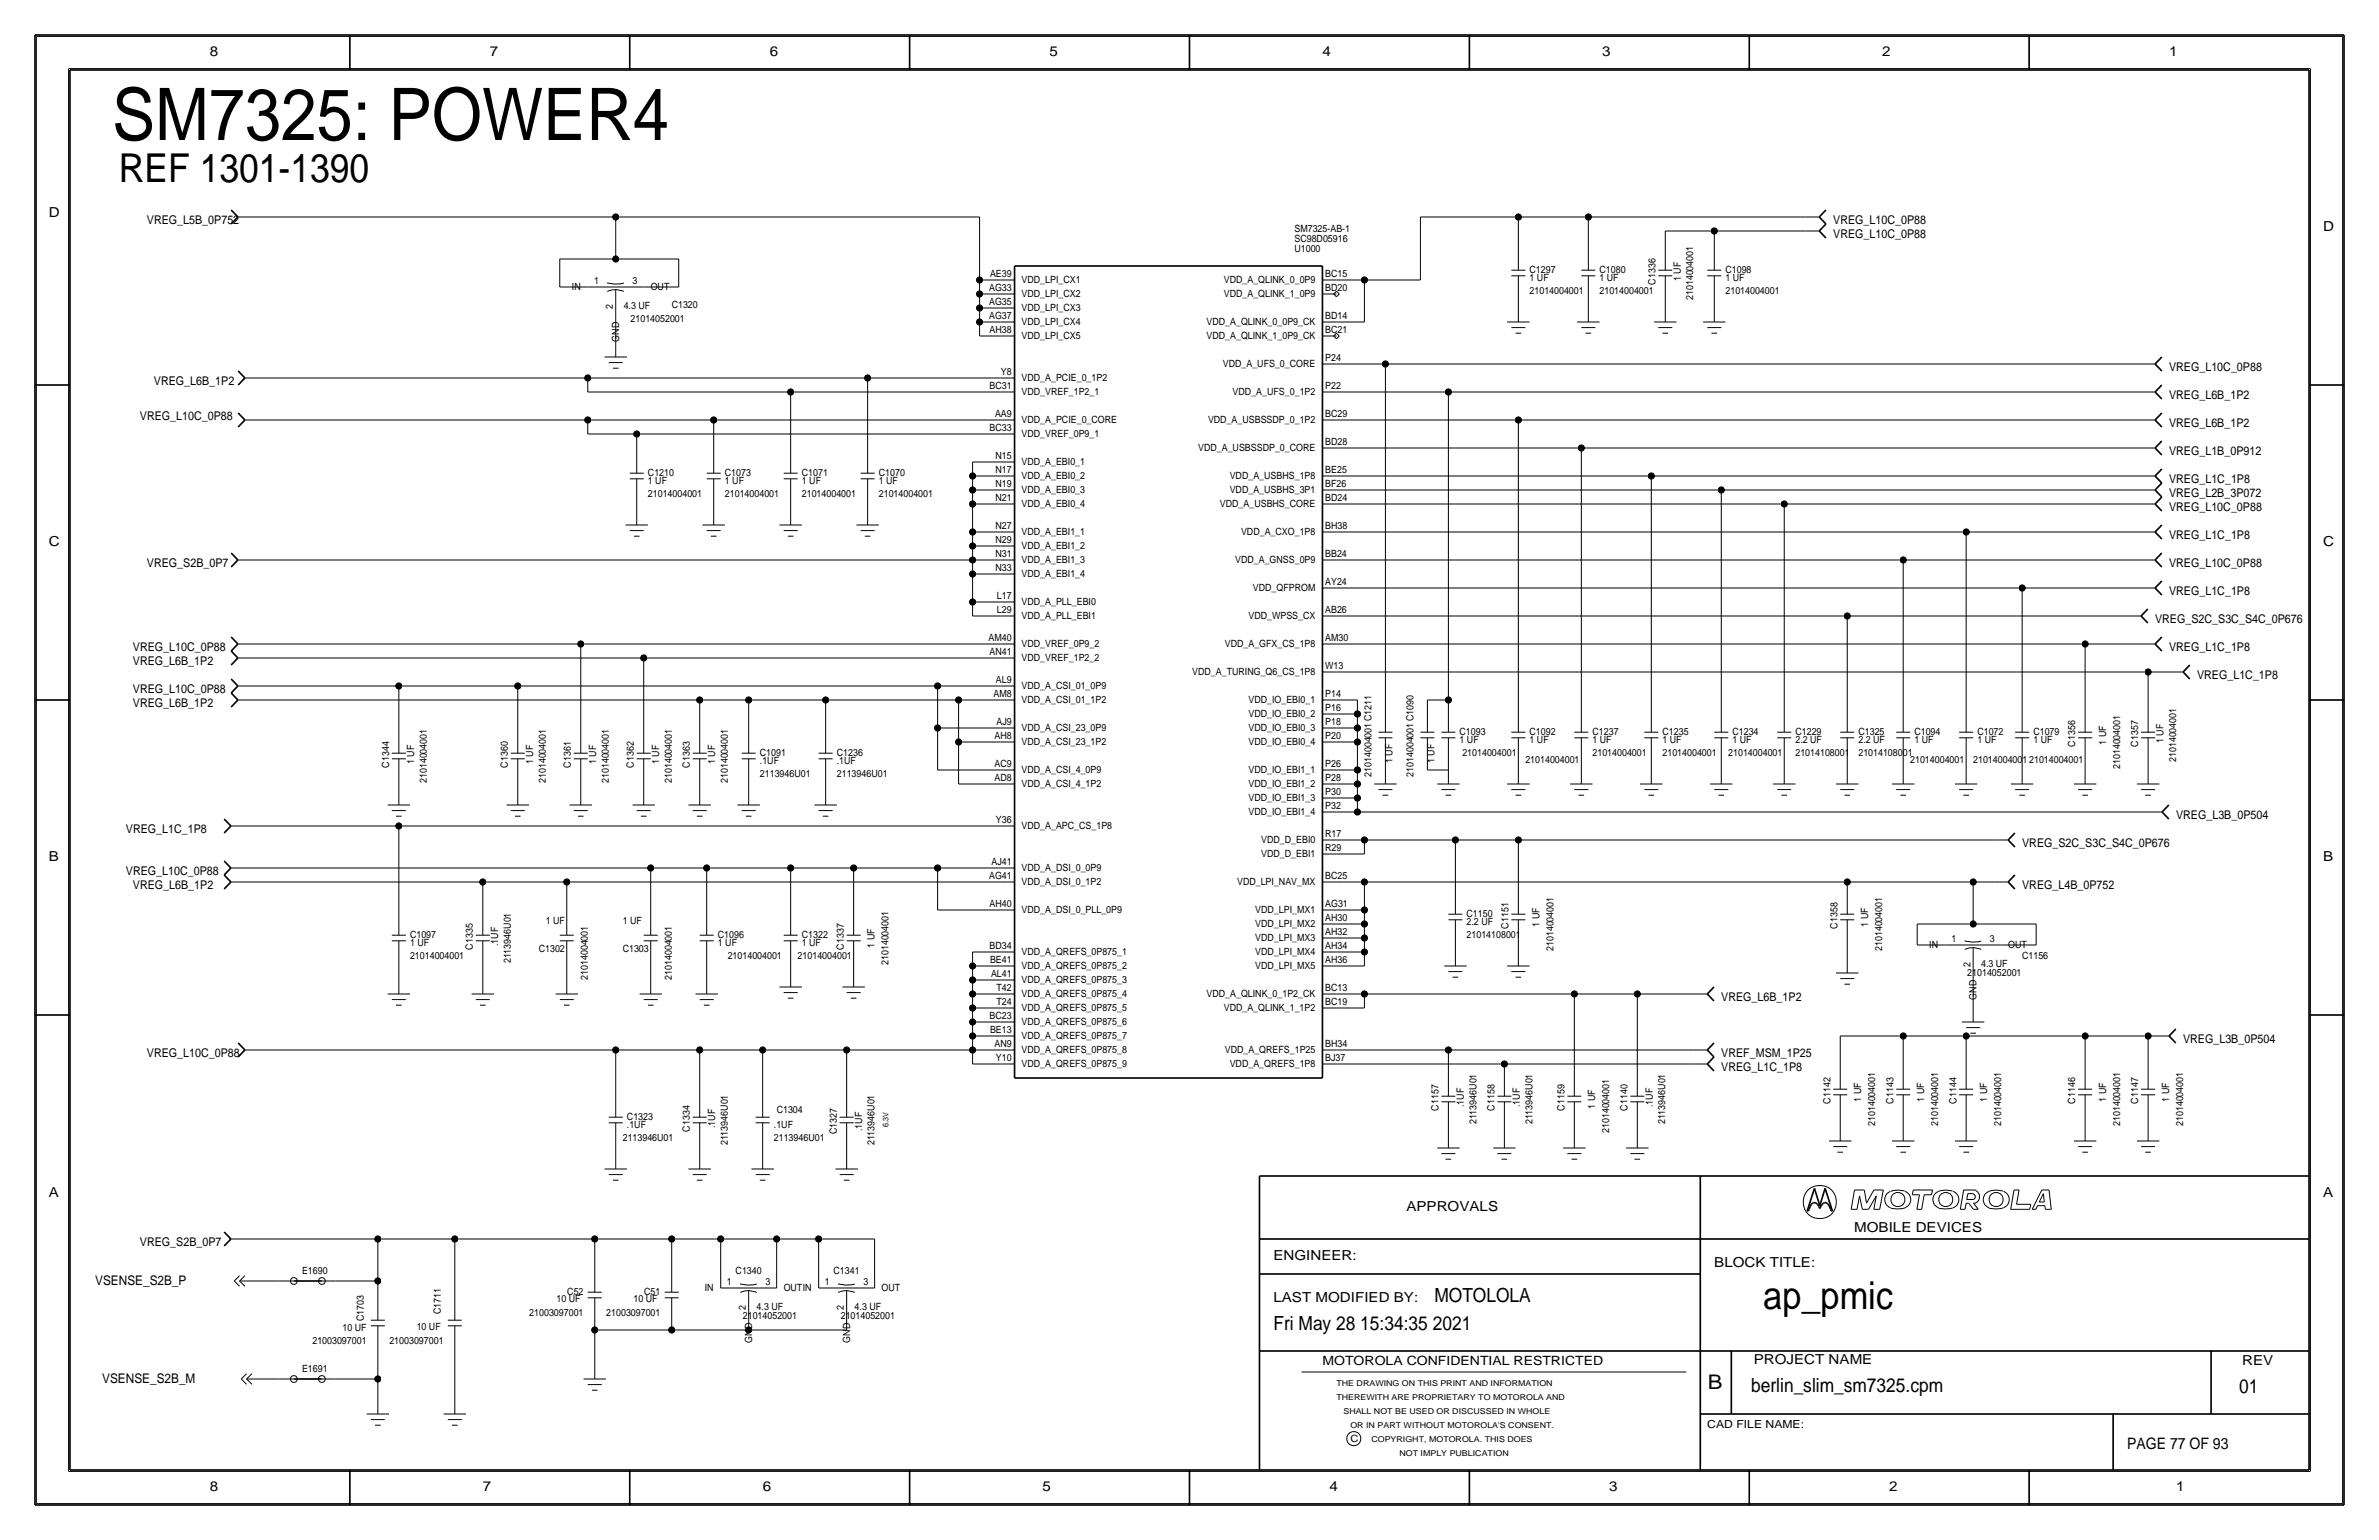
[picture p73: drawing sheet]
<svg xmlns="http://www.w3.org/2000/svg" width="432mm" height="279mm" viewBox="0 0 432 279" stroke-linecap="round" stroke-linejoin="round" font-family="sans-serif">
<defs><g id="words">
<text font-size="13.2" x="20.3" y="25.4">SM7325: POWER4</text>
<text font-size="7.2" x="21.6" y="33">REF 1301-1390</text>
<text font-size="7" x="320" y="237.5">ap_pmic</text>
<text font-size="3.7" x="310" y="252.1">B</text>
<g font-size="3.5">
<text x="260.3" y="236.2">MOTOLOLA</text>
<text x="231.1" y="241.3">Fri May 28 15:34:35 2021</text>
<text x="317.9" y="252.6">berlin_slim_sm7325.cpm</text>
<text x="406.4" y="252.7">01</text>
</g>
<text font-size="2.9" x="386.1" y="262.9">PAGE 77 OF 93</text>
<g font-size="2.5">
<text x="38.1" y="10.2">8</text>
<text x="88.9" y="10.2">7</text>
<text x="139.7" y="10.2">6</text>
<text x="190.5" y="10.2">5</text>
<text x="240" y="10.2">4</text>
<text x="290.8" y="10.2">3</text>
<text x="341.6" y="10.2">2</text>
<text x="393.7" y="10.2">1</text>
<text x="8.9" y="39.4">D</text>
<text x="421.6" y="41.9">D</text>
<text x="8.9" y="99.1">C</text>
<text x="421.6" y="99.1">C</text>
<text x="8.9" y="156.2">B</text>
<text x="421.6" y="156.2">B</text>
<text x="8.9" y="217.2">A</text>
<text x="255.3" y="219.7">APPROVALS</text>
<text x="421.6" y="217.2">A</text>
<text x="336.5" y="223.5">MOBILE DEVICES</text>
<text x="231.1" y="228.6">ENGINEER:</text>
<text x="311.1" y="229.9">BLOCK TITLE:</text>
<text x="231.1" y="236.2">LAST MODIFIED BY:</text>
<text x="318.3" y="247.5">PROJECT NAME</text>
<text x="407" y="247.6">REV</text>
<text x="38.1" y="270.5">8</text>
<text x="87.6" y="270.5">7</text>
<text x="138.4" y="270.5">6</text>
<text x="189.2" y="270.5">5</text>
<text x="241.3" y="270.5">4</text>
<text x="292.1" y="270.5">3</text>
<text x="342.9" y="270.5">2</text>
<text x="395" y="270.5">1</text>
</g>
<g font-size="2.4">
<text x="17.3" y="233.2">VSENSE_S2B_P</text>
<text x="18.5" y="251">VSENSE_S2B_M</text>
</g>
<text font-size="2.3" x="240" y="247.6">MOTOROLA CONFIDENTIAL RESTRICTED</text>
<g font-size="2.2">
<text x="26.7" y="40.6">VREG_L5B_0P752</text>
<text x="332.7" y="40.6">VREG_L10C_0P88</text>
<text x="332.7" y="43.2">VREG_L10C_0P88</text>
<text x="27.9" y="69.8">VREG_L6B_1P2</text>
<text x="393.7" y="67.3">VREG_L10C_0P88</text>
<text x="25.4" y="76.2">VREG_L10C_0P88</text>
<text x="393.7" y="72.4">VREG_L6B_1P2</text>
<text x="393.7" y="77.5">VREG_L6B_1P2</text>
<text x="393.7" y="82.5">VREG_L1B_0P912</text>
<text x="393.7" y="87.6">VREG_L1C_1P8</text>
<text x="393.7" y="90.2">VREG_L2B_3P072</text>
<text x="393.7" y="92.7">VREG_L10C_0P88</text>
<text x="393.7" y="97.8">VREG_L1C_1P8</text>
<text x="26.7" y="102.9">VREG_S2B_0P7</text>
<text x="393.7" y="107.9">VREG_L1C_1P8</text>
<text x="393.7" y="102.9">VREG_L10C_0P88</text>
<text x="391.2" y="113">VREG_S2C_S3C_S4C_0P676</text>
<text x="24.1" y="118.1">VREG_L10C_0P88</text>
<text x="393.7" y="118.1">VREG_L1C_1P8</text>
<text x="24.1" y="125.7">VREG_L10C_0P88</text>
<text x="24.1" y="120.7">VREG_L6B_1P2</text>
<text x="398.8" y="123.2">VREG_L1C_1P8</text>
<text x="24.1" y="128.3">VREG_L6B_1P2</text>
<text x="395" y="148.6">VREG_L3B_0P504</text>
<text x="22.9" y="151.1">VREG_L1C_1P8</text>
<text x="367" y="153.7">VREG_S2C_S3C_S4C_0P676</text>
<text x="22.9" y="158.8">VREG_L10C_0P88</text>
<text x="24.1" y="161.3">VREG_L6B_1P2</text>
<text x="367" y="161.3">VREG_L4B_0P752</text>
<text x="312.4" y="181.6">VREG_L6B_1P2</text>
<text x="26.7" y="191.8">VREG_L10C_0P88</text>
<text x="312.4" y="191.8">VREF_MSM_1P25</text>
<text x="396.2" y="189.2">VREG_L3B_0P504</text>
<text x="312.4" y="194.3">VREG_L1C_1P8</text>
<text x="25.4" y="226.1">VREG_S2B_0P7</text>
</g>
<text font-size="2" x="309.9" y="259.1">CAD FILE NAME:</text>
<g font-size="1.8">
<text x="234.9" y="42.1">SM7325-AB-1</text>
<text x="234.9" y="43.9">SC98D05916</text>
<text x="234.9" y="45.7">U1000</text>
<text x="103.8" y="52.7">IN</text>
<text x="107.8" y="51.6">1</text>
<text x="114.8" y="51.6">3</text>
<text x="118.1" y="52.7">OUT</text>
<text x="179.5" y="52.8">AG33</text>
<text x="179.7" y="50.3">AE39</text>
<text x="185.4" y="51.4">VDD_LPI_CX1</text>
<text x="185.4" y="54">VDD_LPI_CX2</text>
<text x="222.1" y="51.4">VDD_A_QLINK_0_0P9</text>
<text x="222.1" y="54">VDD_A_QLINK_1_0P9</text>
<text x="240.5" y="50.3">BC15</text>
<text x="240.5" y="52.8">BD20</text>
<text x="277.6" y="53.3">21014004001</text>
<text x="277.6" y="51.1">1 UF</text>
<text x="277.6" y="49.5">C1297</text>
<text x="290.3" y="49.5">C1080</text>
<text x="290.3" y="51.1">1 UF</text>
<text x="290.3" y="53.3">21014004001</text>
<text x="300.5" y="51.6" transform="rotate(-90 300.5 51.6)">C1336</text>
<text x="305.1" y="51" transform="rotate(-90 305.1 51)">1 UF</text>
<text x="313.2" y="51.1">1 UF</text>
<text x="313.2" y="49.5">C1098</text>
<text x="313.2" y="53.3">21014004001</text>
<text x="111.3" y="56" transform="rotate(-90 111.3 56)">2</text>
<text x="113.2" y="56.1">4.3 UF</text>
<text x="114.5" y="58.4">21014052001</text>
<text x="121.9" y="55.9">C1320</text>
<text x="179.5" y="55.4">AG35</text>
<text x="179.5" y="57.9">AG37</text>
<text x="185.4" y="59">VDD_LPI_CX4</text>
<text x="185.4" y="56.5">VDD_LPI_CX3</text>
<text x="219" y="59">VDD_A_QLINK_0_0P9_CK</text>
<text x="240.5" y="57.9">BD14</text>
<text x="307.3" y="54.5" transform="rotate(-90 307.3 54.5)">21014004001</text>
<text x="112.4" y="62" transform="rotate(-90 112.4 62)">GND</text>
<text x="179.6" y="60.5">AH38</text>
<text x="185.4" y="61.6">VDD_LPI_CX5</text>
<text x="219" y="61.6">VDD_A_QLINK_1_0P9_CK</text>
<text x="240.5" y="60.5">BC21</text>
<text x="240.5" y="65.5">P24</text>
<text x="179.6" y="70.6">BC31</text>
<text x="181.7" y="68.1">Y8</text>
<text x="185.4" y="69.2">VDD_A_PCIE_0_1P2</text>
<text x="185.4" y="71.7">VDD_VREF_1P2_1</text>
<text x="221.9" y="66.6">VDD_A_UFS_0_CORE</text>
<text x="223.7" y="71.7">VDD_A_UFS_0_1P2</text>
<text x="240.5" y="70.6">P22</text>
<text x="180.6" y="75.7">AA9</text>
<text x="185.4" y="76.8">VDD_A_PCIE_0_CORE</text>
<text x="219.3" y="76.8">VDD_A_USBSSDP_0_1P2</text>
<text x="240.5" y="75.7">BC29</text>
<text x="179.6" y="78.2">BC33</text>
<text x="180.7" y="83.3">N15</text>
<text x="185.4" y="79.3">VDD_VREF_0P9_1</text>
<text x="217.5" y="81.9">VDD_A_USBSSDP_0_CORE</text>
<text x="240.5" y="80.8">BD28</text>
<text x="117.6" y="86.4">C1210</text>
<text x="117.6" y="87.9">1 UF</text>
<text x="131.6" y="87.9">1 UF</text>
<text x="131.6" y="86.4">C1073</text>
<text x="145.5" y="86.4">C1071</text>
<text x="145.5" y="87.9">1 UF</text>
<text x="159.5" y="87.9">1 UF</text>
<text x="159.5" y="86.4">C1070</text>
<text x="180.7" y="85.9">N17</text>
<text x="180.7" y="88.4">N19</text>
<text x="185.4" y="89.5">VDD_A_EBI0_3</text>
<text x="185.4" y="87">VDD_A_EBI0_2</text>
<text x="185.4" y="84.4">VDD_A_EBI0_1</text>
<text x="223.2" y="89.5">VDD_A_USBHS_3P1</text>
<text x="223.2" y="87">VDD_A_USBHS_1P8</text>
<text x="240.5" y="88.4">BF26</text>
<text x="240.5" y="85.9">BE25</text>
<text x="117.6" y="90.2">21014004001</text>
<text x="131.6" y="90.2">21014004001</text>
<text x="145.5" y="90.2">21014004001</text>
<text x="159.5" y="90.2">21014004001</text>
<text x="180.7" y="90.9">N21</text>
<text x="185.4" y="92.1">VDD_A_EBI0_4</text>
<text x="221.4" y="92.1">VDD_A_USBHS_CORE</text>
<text x="240.5" y="90.9">BD24</text>
<text x="180.7" y="96">N27</text>
<text x="180.7" y="98.6">N29</text>
<text x="180.7" y="101.1">N31</text>
<text x="185.4" y="99.7">VDD_A_EBI1_2</text>
<text x="185.4" y="97.1">VDD_A_EBI1_1</text>
<text x="225.3" y="97.1">VDD_A_CXO_1P8</text>
<text x="240.5" y="96">BH38</text>
<text x="240.5" y="101.1">BB24</text>
<text x="180.7" y="103.6">N33</text>
<text x="185.4" y="104.7">VDD_A_EBI1_4</text>
<text x="185.4" y="102.2">VDD_A_EBI1_3</text>
<text x="224.2" y="102.2">VDD_A_GNSS_0P9</text>
<text x="227.4" y="107.3">VDD_QFPROM</text>
<text x="240.5" y="106.2">AY24</text>
<text x="181" y="108.7">L17</text>
<text x="181" y="111.3">L29</text>
<text x="185.4" y="112.4">VDD_A_PLL_EBI1</text>
<text x="185.4" y="109.8">VDD_A_PLL_EBI0</text>
<text x="226.6" y="112.4">VDD_WPSS_CX</text>
<text x="240.5" y="111.3">AB26</text>
<text x="179.4" y="116.3">AM40</text>
<text x="179.6" y="118.9">AN41</text>
<text x="185.4" y="120">VDD_VREF_1P2_2</text>
<text x="185.4" y="117.4">VDD_VREF_0P9_2</text>
<text x="222.3" y="117.4">VDD_A_GFX_CS_1P8</text>
<text x="240.5" y="116.3">AM30</text>
<text x="180.8" y="124">AL9</text>
<text x="185.4" y="125.1">VDD_A_CSI_01_0P9</text>
<text x="216.4" y="122.5">VDD_A_TURING_Q6_CS_1P8</text>
<text x="240.5" y="121.4">W13</text>
<text x="180.3" y="126.5">AM8</text>
<text x="180.9" y="131.6">AJ9</text>
<text x="185.4" y="127.6">VDD_A_CSI_01_1P2</text>
<text x="226.6" y="130.2">VDD_IO_EBI0_2</text>
<text x="226.6" y="127.6">VDD_IO_EBI0_1</text>
<text x="240.5" y="126.5">P14</text>
<text x="240.5" y="129">P16</text>
<text x="240.5" y="131.6">P18</text>
<text x="137.9" y="137.2">C1091</text>
<text x="151.9" y="137.2">C1236</text>
<text x="180.5" y="134.1">AH8</text>
<text x="185.4" y="135.2">VDD_A_CSI_23_1P2</text>
<text x="185.4" y="132.7">VDD_A_CSI_23_0P9</text>
<text x="226.6" y="135.2">VDD_IO_EBI0_4</text>
<text x="226.6" y="132.7">VDD_IO_EBI0_3</text>
<text x="240.5" y="134.1">P20</text>
<text x="264.9" y="134.9">1 UF</text>
<text x="264.9" y="133.3">C1093</text>
<text x="265.4" y="137.2">21014004001</text>
<text x="277.6" y="134.9">1 UF</text>
<text x="277.6" y="133.3">C1092</text>
<text x="289.1" y="134.9">1 UF</text>
<text x="289.1" y="137.2">21014004001</text>
<text x="289.1" y="133.3">C1237</text>
<text x="301.8" y="137.2">21014004001</text>
<text x="301.8" y="133.3">C1235</text>
<text x="301.8" y="134.9">1 UF</text>
<text x="313.7" y="137.2">21014004001</text>
<text x="314.5" y="133.4">C1234</text>
<text x="314.5" y="134.9">1 UF</text>
<text x="325.9" y="137.2">21014108001</text>
<text x="325.9" y="133.3">C1229</text>
<text x="325.9" y="134.9">2.2 UF</text>
<text x="337.3" y="137.2">21014108001</text>
<text x="337.3" y="134.9">2.2 UF</text>
<text x="337.3" y="133.3">C1325</text>
<text x="347.5" y="134.9">1 UF</text>
<text x="347.5" y="133.3">C1094</text>
<text x="358.9" y="133.3">C1072</text>
<text x="358.9" y="134.9">1 UF</text>
<text x="369.1" y="134.9">1 UF</text>
<text x="369.1" y="133.3">C1079</text>
<text x="376.7" y="135.5" transform="rotate(-90 376.7 135.5)">C1356</text>
<text x="382.3" y="135.1" transform="rotate(-90 382.3 135.1)">1 UF</text>
<text x="388.1" y="135.5" transform="rotate(-90 388.1 135.5)">C1357</text>
<text x="392.7" y="134.8" transform="rotate(-90 392.7 134.8)">1 UF</text>
<text x="70.6" y="139.3" transform="rotate(-90 70.6 139.3)">C1344</text>
<text x="75.2" y="138.6" transform="rotate(-90 75.2 138.6)">1 UF</text>
<text x="77.5" y="142.1" transform="rotate(-90 77.5 142.1)">21014004001</text>
<text x="92.2" y="139.3" transform="rotate(-90 92.2 139.3)">C1360</text>
<text x="96.8" y="138.7" transform="rotate(-90 96.8 138.7)">1 UF</text>
<text x="99.1" y="142.1" transform="rotate(-90 99.1 142.1)">21014004001</text>
<text x="103.6" y="139.3" transform="rotate(-90 103.6 139.3)">C1361</text>
<text x="108.2" y="138.6" transform="rotate(-90 108.2 138.6)">1 UF</text>
<text x="110.5" y="142.1" transform="rotate(-90 110.5 142.1)">21014004001</text>
<text x="115.1" y="139.3" transform="rotate(-90 115.1 139.3)">C1362</text>
<text x="119.6" y="138.6" transform="rotate(-90 119.6 138.6)">1 UF</text>
<text x="121.9" y="142.1" transform="rotate(-90 121.9 142.1)">21014004001</text>
<text x="125.2" y="139.3" transform="rotate(-90 125.2 139.3)">C1363</text>
<text x="129.8" y="138.6" transform="rotate(-90 129.8 138.6)">1 UF</text>
<text x="132.1" y="142.1" transform="rotate(-90 132.1 142.1)">21014004001</text>
<text x="137.9" y="138.7">.1UF</text>
<text x="137.9" y="141">2113946U01</text>
<text x="151.9" y="141">2113946U01</text>
<text x="151.9" y="138.7">.1UF</text>
<text x="180.5" y="139.2">AC9</text>
<text x="180.5" y="141.7">AD8</text>
<text x="185.4" y="142.9">VDD_A_CSI_4_1P2</text>
<text x="185.4" y="140.3">VDD_A_CSI_4_0P9</text>
<text x="226.6" y="142.9">VDD_IO_EBI1_2</text>
<text x="226.6" y="140.3">VDD_IO_EBI1_1</text>
<text x="240.5" y="141.7">P28</text>
<text x="240.5" y="139.2">P26</text>
<text x="248.9" y="141" transform="rotate(-90 248.9 141)">21014004001 C1211</text>
<text x="252.7" y="138.4" transform="rotate(-90 252.7 138.4)">1 UF</text>
<text x="256.5" y="141" transform="rotate(-90 256.5 141)">21014004001 C1090</text>
<text x="260.3" y="138.4" transform="rotate(-90 260.3 138.4)">1 UF</text>
<text x="276.9" y="138.4">21014004001</text>
<text x="346.7" y="138.4">21014004001</text>
<text x="358.1" y="138.4">21014004001</text>
<text x="368.3" y="138.4">21014004001</text>
<text x="384.8" y="139.5" transform="rotate(-90 384.8 139.5)">21014004001</text>
<text x="395" y="138.3" transform="rotate(-90 395 138.3)">21014004001</text>
<text x="180.8" y="149.4">Y36</text>
<text x="226.6" y="147.9">VDD_IO_EBI1_4</text>
<text x="226.6" y="145.4">VDD_IO_EBI1_3</text>
<text x="240.5" y="144.3">P30</text>
<text x="240.5" y="146.8">P32</text>
<text x="185.4" y="150.5">VDD_A_APC_CS_1P8</text>
<text x="228.9" y="155.5">VDD_D_EBI1</text>
<text x="228.9" y="153">VDD_D_EBI0</text>
<text x="240.5" y="151.9">R17</text>
<text x="240.5" y="154.4">R29</text>
<text x="179.5" y="159.5">AG41</text>
<text x="180" y="157">AJ41</text>
<text x="185.4" y="158.1">VDD_A_DSI_0_0P9</text>
<text x="185.4" y="160.6">VDD_A_DSI_0_1P2</text>
<text x="224.5" y="160.6">VDD_LPI_NAV_MX</text>
<text x="240.5" y="159.5">BC25</text>
<text x="99.1" y="167.6">1 UF</text>
<text x="113" y="167.6">1 UF</text>
<text x="179.6" y="164.6">AH40</text>
<text x="185.4" y="165.7">VDD_A_DSI_0_PLL_0P9</text>
<text x="227.8" y="165.7">VDD_LPI_MX1</text>
<text x="240.5" y="167.1">AH30</text>
<text x="240.5" y="164.6">AG31</text>
<text x="266.2" y="166.4">C1150</text>
<text x="266.2" y="167.9">2.2 UF</text>
<text x="74.4" y="174">21014004001</text>
<text x="74.4" y="170.2">C1097</text>
<text x="74.4" y="171.7">1 UF</text>
<text x="85.9" y="172.3" transform="rotate(-90 85.9 172.3)">C1335</text>
<text x="90.4" y="171.7" transform="rotate(-90 90.4 171.7)">.1UF</text>
<text x="97.8" y="172.7">C1302</text>
<text x="113" y="172.7">C1303</text>
<text x="130.3" y="171.7">1 UF</text>
<text x="130.3" y="170.2">C1096</text>
<text x="132.1" y="174">21014004001</text>
<text x="144.8" y="174">21014004001</text>
<text x="145.5" y="170.2">C1322</text>
<text x="145.5" y="171.7">1 UF</text>
<text x="153.2" y="172.3" transform="rotate(-90 153.2 172.3)">C1337</text>
<text x="158.7" y="171.9" transform="rotate(-90 158.7 171.9)">1 UF</text>
<text x="179.6" y="172.2">BD34</text>
<text x="185.4" y="173.3">VDD_A_QREFS_0P875_1</text>
<text x="227.8" y="173.3">VDD_LPI_MX4</text>
<text x="227.8" y="170.8">VDD_LPI_MX3</text>
<text x="227.8" y="168.3">VDD_LPI_MX2</text>
<text x="240.5" y="169.7">AH32</text>
<text x="240.5" y="172.2">AH34</text>
<text x="266.2" y="170.2">21014108001</text>
<text x="273.8" y="168.5" transform="rotate(-90 273.8 168.5)">C1151</text>
<text x="279.4" y="168.1" transform="rotate(-90 279.4 168.1)">1 UF</text>
<text x="281.9" y="172.6" transform="rotate(-90 281.9 172.6)">21014004001</text>
<text x="333.5" y="168.5" transform="rotate(-90 333.5 168.5)">C1358</text>
<text x="339.1" y="168.1" transform="rotate(-90 339.1 168.1)">1 UF</text>
<text x="341.6" y="172.6" transform="rotate(-90 341.6 172.6)">21014004001</text>
<text x="350.2" y="172.1">IN</text>
<text x="354.2" y="170.9">1</text>
<text x="361.2" y="170.9">3</text>
<text x="364.5" y="172.1">OUT</text>
<text x="367" y="174">C1156</text>
<text x="92.7" y="174.8" transform="rotate(-90 92.7 174.8)">2113946U01</text>
<text x="106.7" y="177.8" transform="rotate(-90 106.7 177.8)">21014004001</text>
<text x="121.9" y="177.8" transform="rotate(-90 121.9 177.8)">21014004001</text>
<text x="161.3" y="175.1" transform="rotate(-90 161.3 175.1)">21014004001</text>
<text x="179.7" y="174.8">BE41</text>
<text x="179.9" y="177.3">AL41</text>
<text x="180.9" y="179.8">T42</text>
<text x="185.4" y="178.4">VDD_A_QREFS_0P875_3</text>
<text x="185.4" y="175.9">VDD_A_QREFS_0P875_2</text>
<text x="227.8" y="175.9">VDD_LPI_MX5</text>
<text x="240.5" y="174.8">AH36</text>
<text x="240.5" y="179.8">BC13</text>
<text x="357.1" y="177.1">21014052001</text>
<text x="357.6" y="175.4" transform="rotate(-90 357.6 175.4)">2</text>
<text x="359.6" y="175.5">4.3 UF</text>
<text x="179.6" y="184.9">BC23</text>
<text x="180.9" y="182.4">T24</text>
<text x="185.4" y="181">VDD_A_QREFS_0P875_4</text>
<text x="185.4" y="183.5">VDD_A_QREFS_0P875_5</text>
<text x="219" y="180.9">VDD_A_QLINK_0_1P2_CK</text>
<text x="222.1" y="183.5">VDD_A_QLINK_1_1P2</text>
<text x="240.5" y="182.4">BC19</text>
<text x="358.7" y="181.4" transform="rotate(-90 358.7 181.4)">GND</text>
<text x="179.7" y="187.5">BE13</text>
<text x="180.5" y="190">AN9</text>
<text x="185.4" y="186">VDD_A_QREFS_0P875_6</text>
<text x="185.4" y="188.6">VDD_A_QREFS_0P875_7</text>
<text x="185.4" y="191.1">VDD_A_QREFS_0P875_8</text>
<text x="222.3" y="191.1">VDD_A_QREFS_1P25</text>
<text x="240.5" y="190">BH34</text>
<text x="180.8" y="192.5">Y10</text>
<text x="185.4" y="193.7">VDD_A_QREFS_0P875_9</text>
<text x="223.2" y="193.6">VDD_A_QREFS_1P8</text>
<text x="240.5" y="192.5">BJ37</text>
<text x="113.8" y="203.2">C1323</text>
<text x="141" y="201.9">C1304</text>
<text x="261.1" y="201.5" transform="rotate(-90 261.1 201.5)">C1157</text>
<text x="265.7" y="200.9" transform="rotate(-90 265.7 200.9)">.1UF</text>
<text x="268" y="204" transform="rotate(-90 268 204)">2113946U01</text>
<text x="271.3" y="201.5" transform="rotate(-90 271.3 201.5)">C1158</text>
<text x="275.8" y="200.9" transform="rotate(-90 275.8 200.9)">.1UF</text>
<text x="278.1" y="204" transform="rotate(-90 278.1 204)">2113946U01</text>
<text x="284" y="201.5" transform="rotate(-90 284 201.5)">C1159</text>
<text x="289.6" y="201.1" transform="rotate(-90 289.6 201.1)">1 UF</text>
<text x="295.4" y="201.5" transform="rotate(-90 295.4 201.5)">C1140</text>
<text x="300" y="200.9" transform="rotate(-90 300 200.9)">.1UF</text>
<text x="302.3" y="204" transform="rotate(-90 302.3 204)">2113946U01</text>
<text x="332.2" y="200.2" transform="rotate(-90 332.2 200.2)">C1142</text>
<text x="337.8" y="199.9" transform="rotate(-90 337.8 199.9)">1 UF</text>
<text x="343.7" y="200.2" transform="rotate(-90 343.7 200.2)">C1143</text>
<text x="349.2" y="199.9" transform="rotate(-90 349.2 199.9)">1 UF</text>
<text x="355.1" y="200.2" transform="rotate(-90 355.1 200.2)">C1144</text>
<text x="360.7" y="199.9" transform="rotate(-90 360.7 199.9)">1 UF</text>
<text x="376.7" y="200.2" transform="rotate(-90 376.7 200.2)">C1146</text>
<text x="382.3" y="199.9" transform="rotate(-90 382.3 199.9)">1 UF</text>
<text x="388.1" y="200.2" transform="rotate(-90 388.1 200.2)">C1147</text>
<text x="393.7" y="199.9" transform="rotate(-90 393.7 199.9)">1 UF</text>
<text x="113" y="207">2113946U01</text>
<text x="113.8" y="204.7">.1UF</text>
<text x="125.2" y="205.3" transform="rotate(-90 125.2 205.3)">C1334</text>
<text x="129.8" y="204.7" transform="rotate(-90 129.8 204.7)">.1UF</text>
<text x="132.1" y="207.8" transform="rotate(-90 132.1 207.8)">2113946U01</text>
<text x="140.5" y="204.7">.1UF</text>
<text x="140.5" y="207">2113946U01</text>
<text x="151.9" y="205.8" transform="rotate(-90 151.9 205.8)">C1327</text>
<text x="156.5" y="205.2" transform="rotate(-90 156.5 205.2)">.1UF</text>
<text x="158.7" y="207.8" transform="rotate(-90 158.7 207.8)">2113946U01</text>
<text x="292.1" y="205.6" transform="rotate(-90 292.1 205.6)">21014004001</text>
<text x="340.4" y="204.3" transform="rotate(-90 340.4 204.3)">21014004001</text>
<text x="351.8" y="204.3" transform="rotate(-90 351.8 204.3)">21014004001</text>
<text x="363.2" y="204.3" transform="rotate(-90 363.2 204.3)">21014004001</text>
<text x="384.8" y="204.3" transform="rotate(-90 384.8 204.3)">21014004001</text>
<text x="396.2" y="204.3" transform="rotate(-90 396.2 204.3)">21014004001</text>
<text x="54.8" y="231.1">E1690</text>
<text x="131.9" y="233.2">1</text>
<text x="133.5" y="231.1">C1340</text>
<text x="138.9" y="233.2">3</text>
<text x="149.7" y="233.2">1</text>
<text x="151.3" y="231.1">C1341</text>
<text x="156.7" y="233.2">3</text>
<text x="66" y="239.7" transform="rotate(-90 66 239.7)">C1703</text>
<text x="80" y="238.4" transform="rotate(-90 80 238.4)">C1711</text>
<text x="96.1" y="238.8">21003097001</text>
<text x="101" y="236.2">10 UF</text>
<text x="103" y="234.9">C52</text>
<text x="110" y="238.8">21003097001</text>
<text x="115" y="236.2">10 UF</text>
<text x="116.9" y="234.9">C51</text>
<text x="127.9" y="234.3">IN</text>
<text x="134.8" y="239.4">21014052001</text>
<text x="135.4" y="237.6" transform="rotate(-90 135.4 237.6)">2</text>
<text x="137.3" y="237.7">4.3 UF</text>
<text x="142.2" y="234.3">OUTIN</text>
<text x="152.6" y="239.4">21014052001</text>
<text x="153.2" y="237.6" transform="rotate(-90 153.2 237.6)">2</text>
<text x="155.1" y="237.7">4.3 UF</text>
<text x="160" y="234.3">OUT</text>
<text x="56.7" y="243.8">21003097001</text>
<text x="62.2" y="241.6">10 UF</text>
<text x="70.7" y="243.8">21003097001</text>
<text x="75.6" y="241.3">10 UF</text>
<text x="136.5" y="243.6" transform="rotate(-90 136.5 243.6)">GND</text>
<text x="154.3" y="243.6" transform="rotate(-90 154.3 243.6)">GND</text>
<text x="54.8" y="248.9">E1691</text>
<text x="245.1" y="261.6">C</text>
</g>
<g font-size="1.5">
<text x="242.6" y="251.5">THE DRAWING ON THIS PRINT AND INFORMATION</text>
<text x="242.6" y="254">THEREWITH ARE PROPRIETARY TO MOTOROLA AND</text>
<text x="243.8" y="256.5">SHALL NOT BE USED OR DISCUSSED IN WHOLE</text>
<text x="245.1" y="259.1">OR IN PART WITHOUT MOTOROLA'S CONSENT.</text>
<text x="248.9" y="261.6">COPYRIGHT, MOTOROLA. THIS DOES</text>
<text x="254" y="264.2">NOT IMPLY PUBLICATION</text>
</g>
<text font-size="1.4" x="161.3" y="204.5" transform="rotate(-90 161.3 204.5)">6.3V</text>
</g></defs>
<g fill="none" stroke="#000" stroke-width=".18">
<path d="M6.6 6.6h418.6zM6.6 6.6v266.2zM12.4 12.4v254.6zM12.4 12.4h407zM419.4 12.4v254.6zM425.2 6.6v266.2zM43.2 39.4h2.5zM45.7 39.4h66.1zM111.8 39.4v7.6zM111.8 39.4h66zM177.8 39.4v11.4zM257.8 39.4h17.8z"/>
<path d="M257.8 39.4v11.4zM275.6 39.4h12.7zM275.6 39.4v5zM288.3 39.4h39.4zM288.3 39.4v5zM327.7 39.4h2.5zM101.6 52.1h5.1zM101.6 47h10.2zM101.6 47v5.1zM106.7 52.1h10.1zM110.2 51.3l.4 .1a5.7 5.7 0 0 0 2.6 0M110.2 52.9a3.6 3.6 0 0 1 3 0"/>
<path d="M111.8 57.2v5zM111.8 52.5v4.7zM111.8 47h11.4zM116.8 52.1h6.4zM123.2 47v5.1zM177.8 53.3h3.8zM177.8 55.9h3.8zM177.8 58.4h3.8zM177.8 50.8h3.8zM177.8 50.8v2.5zM177.8 53.3v2.6zM177.8 55.9v2.5z"/>
<path d="M177.8 58.4v2.6zM181.6 58.4h2.5zM181.6 55.9h2.5zM181.6 53.3h2.5zM181.6 50.8h2.5zM240 58.4h2.6zM240 53.3h2.6zM240 50.8h2.6zM242.1 53.3l.5-.5zM242.1 53.3l.5 .5zM242.6 50.8h5zM242.6 58.4h5z"/>
<path d="M242.6 52.8l.5 .5zM243.1 53.3l-.5 .5zM247.6 50.8h10.2zM247.6 50.8v7.6zM273.6 58.4h4zM274.3 50h2.6zM274.3 59.4h2.6zM274.3 49h2.6zM275.6 54.6v1.3zM275.6 55.9v2.5zM275.6 50v4.6zM275.6 44.5v4.5z"/>
<path d="M286.3 58.4h4zM287 50h2.6zM287 59.4h2.6zM287 49h2.6zM288.3 54.6v1.3zM288.3 55.9v2.5zM288.3 50v4.6zM288.3 44.5v4.5zM300.2 58.4h4.1zM301 50h2.5zM301 59.4h2.5zM301 49h2.5z"/>
<path d="M302.3 54.6v1.3zM302.3 41.9h8.8zM302.3 41.9v2.5zM302.3 55.9v2.5zM302.3 50v4.6zM302.3 44.5v4.5zM309.1 58.4h4.1zM309.9 49h2.5zM309.9 59.4h2.5zM309.9 50h2.5zM311.1 54.6v1.3zM311.1 41.9h16.6z"/>
<path d="M311.1 41.9v2.5zM311.1 50v4.6zM311.1 44.5v4.5zM311.1 55.9v2.5zM327.7 41.9h2.5zM44.4 76.2h2.6zM44.4 68.6h2.6zM47 76.2h59.7zM47 68.6h59.7zM106.7 71.1h36.8zM106.7 76.2h22.8zM106.7 76.2v2.5z"/>
<path d="M106.7 68.6h50.8zM106.7 68.6v2.5zM106.7 78.7h8.9zM109.7 64.8h4.1zM110.5 65.8h2.5zM111.3 66.8h1zM111.8 62.2v2.6zM115.6 78.7h66zM115.6 78.7v2.6zM129.5 76.2h52.1zM129.5 76.2v5.1zM143.5 71.1h38.1z"/>
<path d="M143.5 71.1v10.2zM157.5 68.6h24.1zM157.5 68.6v12.7zM177.8 61h3.8zM181.6 78.7h2.5zM181.6 76.2h2.5zM181.6 71.1h2.5zM181.6 68.6h2.5zM181.6 61h2.5zM240 76.2h2.6zM240 71.1h2.6zM240 66h2.6z"/>
<path d="M240 61h2.6zM242.1 61l.5-.5zM242.1 61l.5 .5zM242.6 76.2h33zM242.6 66h8.9zM242.6 71.1h20.3zM242.6 60.5l.5 .5zM243.1 61l-.5 .5zM251.5 66h137.1zM251.5 66v62.3zM262.9 71.1v55.9zM262.9 71.1h125.7z"/>
<path d="M275.1 60.5h1zM275.6 76.2h113zM275.6 76.2v52.1zM287.8 60.5h1zM301.8 60.5h1zM310.6 60.5h1.1zM388.6 71.1h2.6zM388.6 66h2.6zM388.6 76.2h2.6zM113.5 95.2h4.1zM114.3 86.9h2.5zM114.3 85.9h2.5z"/>
<path d="M114.3 96.3h2.5zM115.1 97.3h1zM115.6 91.4v1.3zM115.6 86.9v4.5zM115.6 81.3v4.6zM115.6 92.7v2.5zM127.5 95.2h4.1zM128.3 85.9h2.5zM128.3 96.3h2.5zM128.3 86.9h2.5zM129 97.3h1zM129.5 91.4v1.3z"/>
<path d="M129.5 86.9v4.5zM129.5 81.3v4.6zM129.5 92.7v2.5zM141.5 95.2h4zM142.2 85.9h2.6zM142.2 96.3h2.6zM142.2 86.9h2.6zM143 97.3h1zM143.5 91.4v1.3zM143.5 86.9v4.5zM143.5 81.3v4.6zM143.5 92.7v2.5z"/>
<path d="M155.4 95.2h4.1zM156.2 86.9h2.5zM156.2 85.9h2.5zM156.2 96.3h2.5zM157 97.3h1zM157.5 91.4v1.3zM157.5 86.9v4.5zM157.5 81.3v4.6zM157.5 92.7v2.5zM176.5 99.1h5.1zM176.5 96.5h5.1zM176.5 91.4h5.1z"/>
<path d="M176.5 88.9h5.1zM176.5 86.4h5.1zM176.5 83.8h5.1zM176.5 96.5v2.6zM176.5 99.1v2.5zM176.5 91.4v5.1zM176.5 88.9v2.5zM176.5 86.4v2.5zM176.5 83.8v2.6zM181.6 99.1h2.5zM181.6 96.5h2.5zM181.6 91.4h2.5z"/>
<path d="M181.6 88.9h2.5zM181.6 86.4h2.5zM181.6 83.8h2.5zM240 96.5h2.6zM240 91.4h2.6zM240 88.9h2.6zM240 86.4h2.6zM240 81.3h2.6zM242.6 96.5h114.3zM242.6 88.9h69.8zM242.6 91.4h81.2zM242.6 81.3h44.4z"/>
<path d="M242.6 86.4h57.1zM287 81.3h101.6zM287 81.3v47zM299.7 86.4h88.9zM299.7 86.4v41.9zM312.4 88.9h76.2zM312.4 88.9v39.4zM323.8 91.4h64.8zM323.8 91.4v36.9zM356.9 96.5h31.7zM356.9 96.5v31.8zM388.6 81.3h2.6z"/>
<path d="M388.6 86.4h2.6zM388.6 91.4h2.6zM388.6 88.9h2.6zM388.6 96.5h2.6zM43.2 101.6h2.5zM43.2 116.8h2.5zM43.2 119.4h2.5zM45.7 101.6h130.8zM45.7 116.8h59.7zM45.7 119.4h71.1zM105.4 116.8h76.2zM105.4 116.8v15.3z"/>
<path d="M116.8 119.4h64.8zM116.8 119.4v12.7zM176.5 101.6h5.1zM176.5 104.1h5.1zM176.5 109.2h5.1zM176.5 111.8h5.1zM176.5 101.6v2.5zM176.5 104.1v5.1zM176.5 109.2v2.6zM181.6 119.4h2.5zM181.6 116.8h2.5zM181.6 111.8h2.5z"/>
<path d="M181.6 109.2h2.5zM181.6 104.1h2.5zM181.6 101.6h2.5zM240 116.8h2.6zM240 111.8h2.6zM240 106.7h2.6zM240 101.6h2.6zM242.6 116.8h135.9zM242.6 106.7h124.4zM242.6 111.8h92.7zM242.6 101.6h102.8zM335.3 111.8h50.8z"/>
<path d="M335.3 111.8v16.5zM345.4 101.6h43.2zM345.4 101.6v26.7zM367 106.7h21.6zM367 106.7v21.6zM378.5 116.8h10.1zM378.5 116.8v11.5zM386.1 111.8h2.5zM388.6 101.6h2.6zM388.6 106.7h2.6zM388.6 116.8h2.6zM43.2 124.5h2.5z"/>
<path d="M43.2 127h2.5zM45.7 124.5h26.7zM45.7 127h81.3zM71.1 136.7h2.6zM71.1 137.7h2.6zM72.4 124.5h21.6zM72.4 124.5v7.6zM72.4 137.7v4.5zM72.4 132.1v4.6zM92.7 137.7h2.5zM92.7 136.7h2.5zM94 124.5h76.2z"/>
<path d="M94 124.5v7.6zM94 137.7v4.5zM94 132.1v4.6zM104.1 136.7h2.6zM104.1 137.7h2.6zM105.4 137.7v4.5zM105.4 132.1v4.6zM115.6 136.7h2.5zM115.6 137.7h2.5zM116.8 137.7v4.5zM116.8 132.1v4.6zM125.7 137.7h2.6z"/>
<path d="M125.7 136.7h2.6zM127 127h8.9zM127 127v5.1zM127 137.7v4.5zM127 132.1v4.6zM134.6 136.7h2.6zM134.6 137.7h2.6zM135.9 127h14zM135.9 127v5.1zM135.9 137.7v4.5zM135.9 132.1v4.6zM148.6 136.7h2.5z"/>
<path d="M148.6 137.7h2.5zM149.9 127v5.1zM149.9 137.7v4.5zM149.9 132.1v4.6zM149.9 127h24.1zM170.2 124.5h11.4zM170.2 124.5v7.6zM170.2 132.1h11.4zM170.2 132.1v7.6zM170.2 139.7h11.4zM174 127h7.6zM174 127v7.6z"/>
<path d="M174 134.6h7.6zM174 134.6v7.6zM181.6 139.7h2.5zM181.6 134.6h2.5zM181.6 132.1h2.5zM181.6 127h2.5zM181.6 124.5h2.5zM240 139.7h2.6zM240 134.6h2.6zM240 132.1h2.6zM240 129.5h2.6zM240 127h2.6z"/>
<path d="M240 121.9h2.6zM242.6 121.9h147.3zM242.6 139.7h3.8zM242.6 134.6h3.8zM242.6 132.1h3.8zM242.6 129.5h3.8zM242.6 127h3.8zM246.4 139.7v2.5zM246.4 134.6v5.1zM246.4 132.1v2.5zM246.4 129.5v2.6zM246.4 127v2.5z"/>
<path d="M250.2 133.9h2.5zM250.2 132.8h2.5zM251.5 138.4v1.3zM251.5 133.9v4.5zM251.5 128.3v4.5zM251.5 139.7v2.5zM257.8 133.9h2.5zM257.8 132.8h2.5zM259.1 139.7h3.8zM259.1 138.4v1.3zM259.1 127h3.8zM259.1 127v1.3z"/>
<path d="M259.1 133.9v4.5zM259.1 128.3v4.5zM261.6 133.9h2.6zM261.6 132.8h2.6zM262.9 138.4v1.3zM262.9 127v1.3zM262.9 133.9v4.5zM262.9 128.3v4.5zM262.9 139.7v2.5zM274.3 133.9h2.6zM274.3 132.8h2.6zM275.6 138.4v1.3z"/>
<path d="M275.6 133.9v4.5zM275.6 128.3v4.5zM275.6 139.7v2.5zM285.8 133.9h2.5zM285.8 132.8h2.5zM287 138.4v1.3zM287 133.9v4.5zM287 128.3v4.5zM287 139.7v2.5zM298.4 133.9h2.6zM298.5 132.8h2.5zM299.7 138.4v1.3z"/>
<path d="M299.7 133.9v4.5zM299.7 128.3v4.5zM299.7 139.7v2.5zM311.1 133.9h2.6zM311.2 132.8h2.5zM312.4 138.4v1.3zM312.4 133.9v4.5zM312.4 128.3v4.5zM312.4 139.7v2.5zM322.6 132.8h2.5zM322.6 133.9h2.5zM323.8 138.4v1.3z"/>
<path d="M323.8 133.9v4.5zM323.8 128.3v4.5zM323.8 139.7v2.5zM334 133.9h2.5zM334 132.8h2.5zM335.3 138.4v1.3zM335.3 133.9v4.5zM335.3 128.3v4.5zM335.3 139.7v2.5zM344.2 133.9h2.5zM344.2 132.8h2.5zM345.4 138.4v1.3z"/>
<path d="M345.4 133.9v4.5zM345.4 128.3v4.5zM345.4 139.7v2.5zM355.6 133.9h2.5zM355.6 132.8h2.5zM356.9 138.4v1.3zM356.9 133.9v4.5zM356.9 128.3v4.5zM356.9 139.7v2.5zM365.8 132.8h2.5zM365.8 133.9h2.5zM367 138.4v1.3z"/>
<path d="M367 133.9v4.5zM367 128.3v4.5zM367 139.7v2.5zM377.2 133.9h2.5zM377.2 132.8h2.5zM378.5 138.4v1.3zM378.5 133.9v4.5zM378.5 128.3v4.5zM378.5 139.7v2.5zM388.6 133.9h2.6zM388.6 132.8h2.6zM389.9 138.4v1.3z"/>
<path d="M389.9 121.9v6.4zM389.9 121.9h3.8zM389.9 133.9v4.5zM389.9 128.3v4.5zM389.9 139.7v2.5zM393.7 121.9h2.5zM41.9 149.9h2.5zM41.9 157.5h2.5zM44.4 149.9h28zM44.4 157.5h73.7zM70.4 146h4zM71.1 147.1h2.6z"/>
<path d="M71.9 148.1h1zM72.4 142.2v1.3zM72.4 149.9h109.2zM72.4 149.9v15.2zM72.4 143.5v2.5zM91.9 146h4.1zM92.7 147.1h2.5zM93.5 148.1h1zM94 142.2v1.3zM94 143.5v2.5zM103.4 146h4zM104.1 147.1h2.6z"/>
<path d="M104.9 148.1h1zM105.4 142.2v1.3zM105.4 143.5v2.5zM114.8 146h4.1zM115.6 147.1h2.5zM116.3 148.1h1zM116.8 142.2v1.3zM116.8 143.5v2.5zM118.1 157.5h10.2zM118.1 157.5v7.6zM125 146h4zM125.7 147.1h2.6z"/>
<path d="M126.5 148.1h1zM127 142.2v1.3zM127 143.5v2.5zM128.3 157.5h15.2zM128.3 157.5v7.6zM133.9 146h4zM134.6 147.1h2.6zM135.4 148.1h1zM135.9 142.2v1.3zM135.9 143.5v2.5zM143.5 157.5h11.4zM143.5 157.5v7.6z"/>
<path d="M147.8 146h4.1zM148.6 147.1h2.5zM149.4 148.1h1zM149.9 142.2v1.3zM149.9 143.5v2.5zM154.9 157.5h15.3zM154.9 157.5v7.6zM170.2 157.5h11.4zM170.2 157.5v7.6zM174 142.2h7.6zM181.6 157.5h2.5zM181.6 149.9h2.5z"/>
<path d="M181.6 142.2h2.5zM240 154.9h2.6zM240 152.4h2.6zM240 147.3h2.6zM240 144.8h2.6zM240 142.2h2.6zM242.6 142.2h3.8zM242.6 144.8h3.8zM242.6 147.3h3.8zM242.6 152.4h5zM242.6 154.9h5zM246.4 142.2v2.6z"/>
<path d="M246.4 144.8v2.5zM246.4 147.3h143.5zM247.6 152.4h16.6zM247.6 152.4v2.5zM249.4 142.2h4.1zM250.2 143.3h2.5zM251 144.3h1zM260.9 142.2h4zM261.6 143.3h2.6zM262.4 144.3h1zM264.2 152.4h11.4zM264.2 152.4v8.9z"/>
<path d="M273.6 142.2h4zM274.3 143.3h2.6zM275.1 144.3h1zM275.6 152.4h86.4zM275.6 152.4v8.9zM285 142.2h4.1zM285.8 143.3h2.5zM286.5 144.3h1zM297.7 142.2h4.1zM298.5 143.3h2.5zM299.2 144.3h1zM310.4 142.2h4.1z"/>
<path d="M311.2 143.3h2.5zM311.9 144.3h1zM321.8 142.2h4.1zM322.6 143.3h2.5zM323.3 144.3h1.1zM333.2 142.2h4.1zM334 143.3h2.5zM334.8 144.3h1zM343.4 142.2h4.1zM344.2 143.3h2.5zM344.9 144.3h1zM354.8 142.2h4.1z"/>
<path d="M355.6 143.3h2.5zM356.4 144.3h1zM361.9 152.4h2.6zM365 142.2h4.1zM365.8 143.3h2.5zM366.5 144.3h1zM376.4 142.2h4.1zM377.2 143.3h2.5zM378 144.3h1zM387.9 142.2h4zM388.6 143.3h2.6zM389.4 144.3h1z"/>
<path d="M389.9 147.3h2.5zM41.9 160h2.5zM44.4 160h43.2zM71.1 169.7h2.6zM71.1 170.7h2.6zM72.4 175.3v2.5zM72.4 170.7v4.6zM72.4 165.1v4.6zM72.4 177.8v2.5zM86.4 169.7h2.5zM86.4 170.7h2.5zM87.6 175.3v2.5z"/>
<path d="M87.6 160h15.3zM87.6 160v5.1zM87.6 170.7v4.6zM87.6 165.1v4.6zM87.6 177.8v2.5zM101.6 170.7h2.5zM101.6 169.7h2.5zM102.9 175.3v2.5zM102.9 160h78.7zM102.9 160v5.1zM102.9 170.7v4.6zM102.9 165.1v4.6z"/>
<path d="M102.9 177.8v2.5zM116.8 169.7h2.6zM116.8 170.7h2.6zM118.1 175.3v2.5zM118.1 170.7v4.6zM118.1 165.1v4.6zM118.1 177.8v2.5zM127 170.7h2.5zM127 169.7h2.5zM128.3 175.3v2.5zM128.3 170.7v4.6zM128.3 165.1v4.6z"/>
<path d="M128.3 177.8v2.5zM141.5 179.1h4zM142.2 169.7h2.6zM142.2 170.7h2.6zM143.5 175.3v1.2zM143.5 170.7v4.6zM143.5 165.1v4.6zM143.5 176.5v2.6zM152.9 179.1h4.1zM153.7 169.7h2.5zM153.7 170.7h2.5zM154.9 175.3v1.2z"/>
<path d="M154.9 170.7v4.6zM154.9 165.1v4.6zM154.9 176.5v2.6zM170.2 165.1h11.4zM176.5 177.8h5.1zM176.5 175.3h5.1zM176.5 172.7h5.1zM176.5 177.8v2.5zM176.5 175.3v2.5zM176.5 172.7v2.6zM181.6 177.8h2.5zM181.6 175.3h2.5z"/>
<path d="M181.6 172.7h2.5zM181.6 165.1h2.5zM181.6 160h2.5zM240 175.3h2.6zM240 172.7h2.6zM240 170.2h2.6zM240 167.6h2.6zM240 165.1h2.6zM240 160h2.6zM242.6 160h5zM242.6 165.1h5zM242.6 167.6h5z"/>
<path d="M242.6 170.2h5zM242.6 172.7h5zM242.6 175.3h5zM247.6 160v5.1zM247.6 165.1v2.5zM247.6 167.6v2.6zM247.6 170.2v2.5zM247.6 172.7v2.6zM247.7 160h87.6zM262.1 175.3h4.1zM262.9 166.9h2.5zM262.9 176.3h2.5z"/>
<path d="M262.9 165.9h2.5zM263.7 177.3h1zM264.2 171.4v1.3zM264.2 172.7v2.6zM264.2 166.9v4.5zM264.2 161.3v4.6zM273.6 175.3h4zM274.3 166.9h2.6zM274.3 165.9h2.6zM274.3 176.3h2.6zM275.1 177.3h1zM275.6 171.4v1.3z"/>
<path d="M275.6 166.9v4.5zM275.6 161.3v4.6zM275.6 172.7v2.6zM333.2 176.5h4.1zM334 166.9h2.5zM334 165.9h2.5zM334 177.5h2.5zM334.8 178.6h1zM335.3 160h22.8zM335.3 171.5v2.5zM335.3 160v1.3zM335.3 166.9v4.5z"/>
<path d="M335.3 161.3v4.6zM335.3 174v2.5zM348 171.4h5.1zM348 167.6h10.1zM348 167.6v3.9zM353.1 171.4h10.1zM356.6 170.7l.4 .1a5.7 5.7 0 0 0 2.6-.1M356.6 172.3a3.6 3.6 0 0 1 3 0M358.1 167.6h11.5zM358.1 160h3.8zM358.1 176.5v6.4zM358.1 160v7.6z"/>
<path d="M358.1 171.9v4.6zM361.9 160h2.6zM363.2 171.4h6.4zM369.6 167.6v3.8zM44.4 190.5h2.6zM47 190.5h64.8zM70.4 180.3h4zM71.1 181.4h2.6zM71.9 182.4h1zM85.6 180.3h4.1zM86.4 181.4h2.5zM87.1 182.4h1z"/>
<path d="M100.8 180.3h4.1zM101.6 181.4h2.5zM102.4 182.4h1zM111.8 190.5h15.2zM111.8 190.5v7.6zM111.8 198.1v4.6zM116.1 180.3h4zM116.8 181.4h2.6zM117.6 182.4h1zM126.2 180.3h4.1zM127 190.5h11.4zM127 190.5v7.6z"/>
<path d="M127 198.1v4.6zM127 181.4h2.5zM127.8 182.4h1zM138.4 190.5h15.3zM138.4 190.5v7.6zM138.4 198.1v4.6zM142.2 180.1h2.6zM143 181.1h1zM153.7 180.1h2.5zM153.7 190.5h22.8zM153.7 190.5v7.6zM153.7 198.1v4.6z"/>
<path d="M154.4 181.1h1zM176.5 190.5h5.1zM176.5 188h5.1zM176.5 185.4h5.1zM176.5 182.9h5.1zM176.5 180.3h5.1zM176.5 188v2.5zM176.5 190.5v2.5zM176.5 193h5.1zM176.5 185.4v2.6zM176.5 182.9v2.5zM176.5 180.3v2.6z"/>
<path d="M181.6 193h2.5zM181.6 190.5h2.5zM181.6 188h2.5zM181.6 185.4h2.5zM181.6 182.9h2.5zM181.6 180.3h2.5zM240 193h2.6zM240 190.5h2.6zM240 182.9h2.6zM240 180.3h2.6zM242.6 182.9h5zM242.6 190.5h20.3z"/>
<path d="M242.6 193h30.4zM242.6 180.3h5zM247.6 180.3v2.6zM247.7 180.3h38.1zM261.6 199.9h2.6zM261.6 198.9h2.6zM262.9 190.5h44.4zM262.9 190.5v3.8zM262.9 199.9v4.6zM262.9 194.3v4.6zM271.8 198.9h2.5zM271.8 199.9h2.5z"/>
<path d="M273 193v1.3zM273 199.9v4.6zM273 194.3v4.6zM273.1 193h34.2zM284.5 198.9h2.5zM284.5 199.9h2.5zM285.8 180.3h11.4zM285.8 180.3v14zM285.8 199.9v4.6zM285.8 194.3v4.6zM295.9 199.9h2.5zM295.9 198.9h2.5z"/>
<path d="M297.2 180.3h10.1zM297.2 180.3v14zM297.2 199.9v4.6zM297.2 194.3v4.6zM307.3 180.3h2.6zM307.3 190.5h2.6zM307.3 193h2.6zM332.7 198.6h2.6zM332.7 197.6h2.6zM334 188h11.4zM334 188v5zM334 198.6v4.6z"/>
<path d="M334 193v4.6zM344.2 198.6h2.5zM344.2 197.6h2.5zM345.4 188h11.5zM345.4 188v5zM345.4 198.6v4.6zM345.4 193v4.6zM355.6 198.6h2.5zM355.6 197.6h2.5zM356.1 185.4h4.1zM356.9 188h21.6zM356.9 188v5z"/>
<path d="M356.9 198.6v4.6zM356.9 193v4.6zM356.9 186.4h2.5zM357.6 187.5h1zM358.1 182.9v2.5zM377.2 198.6h2.5zM377.2 197.6h2.5zM378.5 188h11.4zM378.5 188v5zM378.5 198.6v4.6zM378.5 193v4.6zM388.6 198.6h2.6z"/>
<path d="M388.6 197.6h2.6zM389.9 188v5zM389.9 188h1.3zM389.9 198.6v4.6zM389.9 193v4.6zM391.2 188h2.5zM109.7 212.1h4.1zM110.5 202.7h2.5zM110.5 213.1h2.5zM110.5 203.7h2.5zM111.3 214.1h1zM111.8 208.3v1.2z"/>
<path d="M111.8 209.5v2.6zM111.8 203.7v4.6zM125 212.1h4zM125.7 203.7h2.6zM125.7 213.1h2.6zM125.7 202.7h2.6zM126.5 214.1h1zM127 208.3v1.2zM127 209.5v2.6zM127 203.7v4.6zM136.4 212.1h4.1zM137.2 203.7h2.5z"/>
<path d="M137.2 202.7h2.5zM137.2 213.1h2.5zM137.9 214.1h1zM138.4 208.3v1.2zM138.4 203.7v4.6zM138.4 209.5v2.6zM151.6 212.1h4.1zM152.4 202.7h2.5zM152.4 213.1h2.5zM152.4 203.7h2.5zM153.2 214.1h1zM153.7 208.3v1.2z"/>
<path d="M153.7 203.7v4.6zM153.7 209.5v2.6zM260.9 208.3h4zM261.6 209.3h2.6zM262.4 210.3h1zM262.9 204.5v1.2zM262.9 205.7v2.6zM271 208.3h4.1zM271.8 209.3h2.5zM272.5 210.3h1.1zM273 204.5v1.2zM273 205.7v2.6z"/>
<path d="M283.7 208.3h4.1zM284.5 209.3h2.5zM285.2 210.3h1.1zM285.8 204.5v1.2zM285.8 205.7v2.6zM295.1 208.3h4.1zM295.9 209.3h2.5zM296.7 210.3h1zM297.2 204.5v1.2zM297.2 205.7v2.6zM332 207h4zM332.7 208h2.6z"/>
<path d="M333.5 209h1zM334 203.2v1.3zM334 204.5v2.5zM336 219.4h1.1zM336.6 215.9h1.8zM336.6 215.9l-.6 3.5zM337.5 217l-.4 2.4zM337.5 217l.5 2.4zM338 219.4h1.1zM338.4 215.9l.4 2.4zM340.1 219.4h1.1zM340.1 215.9h1.7z"/>
<path d="M340.1 215.9l-1.3 2.4zM340.6 217l-1.5 2.4zM340.6 217l-.5 2.4zM341.8 215.9l-.6 3.5zM343.1 216.2a1.6 1.6 0 0 0-1 1.5 1.6 1.6 0 0 0 1.1 1.5M343.4 207h4.1zM344.2 208h2.5zM344.9 209h1zM345.4 203.2v1.3zM345.4 204.5v2.5zM345.7 216.1h-.2a4 4 0 0 0-2.3 .1M345.7 216.2a1.59 1.59 0 0 1 1.1 1.5 1.59 1.59 0 0 1-1.1 1.5 5.1 5.1 0 0 1-2.5 0"/>
<path d="M347.1 216.8h1.3zM347.3 215.9l-.2 .9zM347.3 215.9h3.5zM347.9 219.4h.9zM348.4 216.8l-.5 2.6zM349.2 216.8l-.4 2.6zM349.2 216.8h1.4zM350.8 215.9l-.2 .9zM354.4 216.1a3.1 3.1 0 0 0-3.3 .7 1.62 1.62 0 0 0 .8 2.4M354.4 219.2a5.1 5.1 0 0 1-2.5 0M354.5 216.2a1.59 1.59 0 0 1 1 1.5 1.59 1.59 0 0 1-1 1.5M354.8 207h4.1z"/>
<path d="M355.6 208h2.5zM355.8 219.4h.9zM356.4 209h1zM356.4 215.9l-.6 3.5zM356.4 215.9h2.2zM356.9 203.2v1.3zM356.9 204.5v2.5zM356.9 218.3l-.2 1.1zM356.9 218.3h.4zM357 217.6h1.2zM357.2 216.6l-.2 1zM357.2 216.6h1z"/>
<path d="M357.3 218.3l.9 1.1zM358.1 216.7a.5 .5 0 0 1 .4 .4 .5 .5 0 0 1-.4 .5M358.2 219.4h.9zM358.2 218.3l.9 1.1zM358.2 218.3h.4zM358.5 216a1.24 1.24 0 0 1 .8 1.1 1.24 1.24 0 0 1-.8 1.2M363.5 216.1a3.1 3.1 0 0 0-3.3 .7 1.62 1.62 0 0 0 .8 2.4M363.6 219.2a5.1 5.1 0 0 1-2.6 0M363.6 216.2a1.59 1.59 0 0 1 1.1 1.5 1.59 1.59 0 0 1-1.1 1.5M364.9 219.4h3.5zM365.6 215.9l-.7 3.5zM365.6 215.9h.9z"/>
<path d="M366 218.5h2.6zM366.5 215.9l-.5 2.6zM368.6 218.5l-.2 .9zM368.9 219.4h.6zM369.8 218.7h1.3zM369.8 218.7l-.3 .7zM370.1 218.1h.9zM370.6 215.9l-1.7 3.5zM370.6 215.9h1.3zM370.9 216.6l-.8 1.5zM370.9 216.6l.1 1.5zM371.1 218.7l.1 .7z"/>
<path d="M371.2 219.4h1.1zM371.9 215.9l.4 3.5zM376.4 207h4.1zM377.2 208h2.5zM378 209h1zM378.5 203.2v1.3zM378.5 204.5v2.5zM387.9 207h4zM388.6 208h2.6zM389.4 209h1zM389.9 203.2v1.3zM389.9 204.5v2.5z"/>
<path d="M41.9 224.8h2.5zM42.5 232.4l1 1zM42.5 232.4l1-1zM43.5 232.4h2.2zM43.5 232.4l.9-1zM43.5 232.4l.9 1zM44.4 224.8h24.2zM45.7 232.4h5.1zM50.8 232.4h2.5zM58.4 232.4h2.6zM61 232.4h7.6zM67.3 239.5h2.6z"/>
<path d="M68.6 224.8h13.9zM68.6 224.8v7.6zM68.6 232.4v2.5zM68.6 234.9v4.6zM81.3 239.5h2.5zM82.5 224.8h25.4zM82.5 224.8v10.1zM82.5 234.9v4.6zM106.7 234.4h2.5zM106.7 235.5h2.5zM107.9 224.8h14zM107.9 224.8v5.1z"/>
<path d="M107.9 235.5v4.5zM107.9 229.9v4.5zM120.6 234.4h2.6zM120.7 235.5h2.5zM121.9 224.8h8.9zM121.9 224.8v5.1zM121.9 235.5v4.5zM121.9 229.9v4.5zM130.8 224.8h10.2zM130.8 224.8v8.9zM130.8 233.7h10.2zM134.3 232.9l.5 .1a5.7 5.7 0 0 0 2.6 0"/>
<path d="M134.4 234.5a3.6 3.6 0 0 1 3 0M135.9 238.8v2.5zM135.9 234.1v4.7zM141 224.8h7.6zM141 224.8v8.9zM148.6 224.8h10.2zM148.6 224.8v8.9zM148.6 233.7h10.2zM152.1 232.9l.4 .1a5.7 5.7 0 0 0 2.6 0M152.1 234.5a3.6 3.6 0 0 1 3 0M153.7 238.8v2.5zM153.7 234.1v4.7z"/>
<path d="M158.7 224.8v8.9zM43.8 250.2l1-1zM43.8 250.2l1 1zM44.8 250.2h2.2zM44.8 250.2l.9-1zM44.8 250.2l.9 1zM47 250.2h3.8zM50.8 250.2h2.5zM58.4 250.2h2.6zM61 250.2h7.6zM66.5 256.5h4.1zM67.3 240.5h2.5z"/>
<path d="M67.3 257.6h2.5zM68.1 258.6h1zM68.6 245.1v5.1zM68.6 250.2v3.8zM68.6 240.5v4.6zM68.6 254v2.5zM80.5 256.5h4.1zM81.3 257.6h2.5zM81.3 240.5h2.5zM82 258.6h1.1zM82.5 245.1v8.9zM82.5 254v2.5z"/>
<path d="M82.5 240.5v4.6zM105.9 250.2h4.1zM106.7 251.2h2.5zM107.4 252.2h1.1zM107.9 241.3h14zM107.9 240v1.3zM107.9 241.3v6.3zM107.9 247.6v2.6zM121.9 241.3h14zM121.9 240v1.3zM135.9 241.3h17.8zM236.2 248.9h69.9z"/>
<path d="M6.6 272.8h418.6zM12.4 267h407z"/>
<circle cx="330.3" cy="218.1" r="3"/>
<circle cx="344.5" cy="217.6" r="1.28"/>
<circle cx="353.2" cy="217.6" r="1.28"/>
<circle cx="362.3" cy="217.6" r="1.28"/>
<circle cx="53.3" cy="232.4" r=".61"/>
<circle cx="58.4" cy="232.4" r=".61"/>
<circle cx="53.3" cy="250.2" r=".61"/>
<circle cx="58.4" cy="250.2" r=".61"/>
<circle cx="245.7" cy="261" r="1.28"/>
</g>
<g fill="#000" stroke="#000" stroke-width=".18">
<circle cx="111.8" cy="39.4" r=".56"/>
<circle cx="275.6" cy="39.4" r=".56"/>
<circle cx="288.3" cy="39.4" r=".56"/>
<circle cx="111.8" cy="47" r=".56"/>
<circle cx="177.8" cy="58.4" r=".56"/>
<circle cx="177.8" cy="53.3" r=".56"/>
<circle cx="177.8" cy="50.8" r=".56"/>
<circle cx="177.8" cy="55.9" r=".56"/>
<circle cx="247.6" cy="50.8" r=".56"/>
<circle cx="311.1" cy="41.9" r=".56"/>
<circle cx="106.7" cy="76.2" r=".56"/>
<circle cx="106.7" cy="68.6" r=".56"/>
<circle cx="115.6" cy="78.7" r=".56"/>
<circle cx="129.5" cy="76.2" r=".56"/>
<circle cx="143.5" cy="71.1" r=".56"/>
<circle cx="157.5" cy="68.6" r=".56"/>
<circle cx="251.5" cy="66" r=".56"/>
<circle cx="262.9" cy="71.1" r=".56"/>
<circle cx="275.6" cy="76.2" r=".56"/>
<circle cx="176.5" cy="86.4" r=".56"/>
<circle cx="176.5" cy="91.4" r=".56"/>
<circle cx="176.5" cy="96.5" r=".56"/>
<circle cx="176.5" cy="88.9" r=".56"/>
<circle cx="176.5" cy="99.1" r=".56"/>
<circle cx="287" cy="81.3" r=".56"/>
<circle cx="299.7" cy="86.4" r=".56"/>
<circle cx="312.4" cy="88.9" r=".56"/>
<circle cx="323.8" cy="91.4" r=".56"/>
<circle cx="356.9" cy="96.5" r=".56"/>
<circle cx="105.4" cy="116.8" r=".56"/>
<circle cx="116.8" cy="119.4" r=".56"/>
<circle cx="176.5" cy="101.6" r=".56"/>
<circle cx="176.5" cy="104.1" r=".56"/>
<circle cx="176.5" cy="109.2" r=".56"/>
<circle cx="335.3" cy="111.8" r=".56"/>
<circle cx="345.4" cy="101.6" r=".56"/>
<circle cx="367" cy="106.7" r=".56"/>
<circle cx="378.5" cy="116.8" r=".56"/>
<circle cx="72.4" cy="124.5" r=".56"/>
<circle cx="94" cy="124.5" r=".56"/>
<circle cx="127" cy="127" r=".56"/>
<circle cx="135.9" cy="127" r=".56"/>
<circle cx="149.9" cy="127" r=".56"/>
<circle cx="170.2" cy="124.5" r=".56"/>
<circle cx="170.2" cy="132.1" r=".56"/>
<circle cx="174" cy="127" r=".56"/>
<circle cx="174" cy="134.6" r=".56"/>
<circle cx="246.4" cy="132.1" r=".56"/>
<circle cx="246.4" cy="134.6" r=".56"/>
<circle cx="246.4" cy="139.7" r=".56"/>
<circle cx="246.4" cy="129.5" r=".56"/>
<circle cx="262.9" cy="127" r=".56"/>
<circle cx="389.9" cy="121.9" r=".56"/>
<circle cx="72.4" cy="149.9" r=".56"/>
<circle cx="118.1" cy="157.5" r=".56"/>
<circle cx="128.3" cy="157.5" r=".56"/>
<circle cx="143.5" cy="157.5" r=".56"/>
<circle cx="154.9" cy="157.5" r=".56"/>
<circle cx="170.2" cy="157.5" r=".56"/>
<circle cx="246.4" cy="142.2" r=".56"/>
<circle cx="246.4" cy="144.8" r=".56"/>
<circle cx="246.4" cy="147.3" r=".56"/>
<circle cx="247.6" cy="152.4" r=".56"/>
<circle cx="264.2" cy="152.4" r=".56"/>
<circle cx="275.6" cy="152.4" r=".56"/>
<circle cx="87.6" cy="160" r=".56"/>
<circle cx="102.9" cy="160" r=".56"/>
<circle cx="176.5" cy="175.3" r=".56"/>
<circle cx="176.5" cy="177.8" r=".56"/>
<circle cx="247.6" cy="170.2" r=".56"/>
<circle cx="247.6" cy="167.6" r=".56"/>
<circle cx="247.6" cy="172.7" r=".56"/>
<circle cx="247.6" cy="165.1" r=".56"/>
<circle cx="247.6" cy="160" r=".56"/>
<circle cx="335.3" cy="160" r=".56"/>
<circle cx="358.1" cy="167.6" r=".56"/>
<circle cx="358.1" cy="160" r=".56"/>
<circle cx="111.8" cy="190.5" r=".56"/>
<circle cx="127" cy="190.5" r=".56"/>
<circle cx="138.4" cy="190.5" r=".56"/>
<circle cx="153.7" cy="190.5" r=".56"/>
<circle cx="176.5" cy="190.5" r=".56"/>
<circle cx="176.5" cy="188" r=".56"/>
<circle cx="176.5" cy="182.9" r=".56"/>
<circle cx="176.5" cy="185.4" r=".56"/>
<circle cx="176.5" cy="180.3" r=".56"/>
<circle cx="247.6" cy="180.3" r=".56"/>
<circle cx="262.9" cy="190.5" r=".56"/>
<circle cx="273" cy="193" r=".56"/>
<circle cx="285.7" cy="180.3" r=".56"/>
<circle cx="297.2" cy="180.3" r=".56"/>
<circle cx="345.4" cy="188" r=".56"/>
<circle cx="356.9" cy="188" r=".56"/>
<circle cx="378.5" cy="188" r=".56"/>
<circle cx="389.9" cy="188" r=".56"/>
<circle cx="68.6" cy="224.8" r=".56"/>
<circle cx="68.6" cy="232.4" r=".56"/>
<circle cx="82.5" cy="224.8" r=".56"/>
<circle cx="107.9" cy="224.8" r=".56"/>
<circle cx="121.9" cy="224.8" r=".56"/>
<circle cx="130.8" cy="224.8" r=".56"/>
<circle cx="141" cy="224.8" r=".56"/>
<circle cx="148.6" cy="224.8" r=".56"/>
<circle cx="68.6" cy="250.2" r=".56"/>
<circle cx="107.9" cy="241.3" r=".56"/>
<circle cx="121.9" cy="241.3" r=".56"/>
<circle cx="135.9" cy="241.3" r=".56"/>
</g>
<g fill="none" stroke="#000" stroke-width=".3">
<path d="M6.3 6.4v266.7zM6.4 6.4h419zM12.7 12.7h406.4zM12.7 12.7v254zM63.5 6.4v6.3zM114.3 6.4v6.3zM165.1 6.4v6.3zM215.9 6.3v6.4zM266.7 6.4v6.3zM317.5 6.4v6.3zM368.3 6.4v6.3zM419.1 12.7v254z"/>
<path d="M425.4 6.4v266.7zM42 38.1l1.2 1.3zM43.2 39.4l-1.2 1.2zM330.2 39.4l1.2 1.2zM331.4 38.1l-1.2 1.3zM184.1 48.3h55.9zM184.1 48.3v147.3zM240 48.3v147.3zM330.2 41.9l1.2 1.3zM331.4 40.6l-1.2 1.3zM6.3 69.8h6.4zM43.2 74.9l1.2 1.3z"/>
<path d="M43.2 67.3l1.2 1.3zM44.4 76.2l-1.2 1.3zM44.4 68.6l-1.2 1.3zM391.2 71.1l1.2 1.3zM391.2 66l1.2 1.3zM391.2 76.2l1.2 1.3zM392.4 69.8l-1.2 1.3zM392.4 64.8l-1.2 1.2zM392.4 74.9l-1.2 1.3zM419.1 69.8h6.3zM391.2 81.3l1.2 1.3zM391.2 86.4l1.2 1.2z"/>
<path d="M391.2 91.4l1.2 1.3zM391.2 88.9l1.2 1.3zM391.2 96.5l1.2 1.3zM392.4 80l-1.2 1.3zM392.4 85.1l-1.2 1.3zM392.4 90.2l-1.2 1.2zM392.4 87.6l-1.2 1.3zM392.4 95.2l-1.2 1.3zM42 100.3l1.2 1.3zM42 115.6l1.2 1.2zM42 118.1l1.2 1.3zM43.2 101.6l-1.2 1.3z"/>
<path d="M43.2 116.8l-1.2 1.3zM43.2 119.4l-1.2 1.2zM388.6 111.8l1.2 1.2zM389.8 110.5l-1.2 1.3zM391.2 101.6l1.2 1.3zM391.2 106.7l1.2 1.2zM391.2 116.8l1.2 1.3zM392.4 100.3l-1.2 1.3zM392.4 105.4l-1.2 1.3zM392.4 115.6l-1.2 1.2zM6.3 127h6.4zM42 123.2l1.2 1.3z"/>
<path d="M42 125.7l1.2 1.3zM43.2 124.5l-1.2 1.2zM43.2 127l-1.2 1.3zM396.2 121.9l1.3 1.3zM397.5 120.7l-1.3 1.2zM419.1 127h6.3zM40.7 148.6l1.2 1.3zM40.7 158.8l1.2 1.2zM40.7 156.2l1.2 1.3zM41.9 149.9l-1.2 1.2zM41.9 157.5l-1.2 1.2zM364.5 152.4l1.2 1.3z"/>
<path d="M365.7 151.1l-1.2 1.3zM365.7 158.8l-1.2 1.2zM392.4 147.3l1.2 1.3zM393.6 146l-1.2 1.3zM41.9 160l-1.2 1.3zM311.1 179.1l-1.2 1.2zM364.5 160l1.2 1.3zM6.3 184.1h6.4zM43.2 189.2l1.2 1.3zM44.4 190.5l-1.2 1.3zM184.1 195.6h55.9zM309.9 180.3l1.2 1.3z"/>
<path d="M309.9 190.5l1.2 1.3zM309.9 193l1.2 1.3zM311.1 189.2l-1.2 1.3zM311.1 191.8l-1.2 1.2zM393.7 188l1.2 1.2zM394.9 186.7l-1.2 1.3zM419.1 184.1h6.3zM228.6 213.4v53.3zM228.6 213.4h190.5zM308.6 213.4v53.3zM328 219.7h.2zM328.4 219.4l-.2 .3z"/>
<path d="M328.6 218.8l-.2 .6zM328.8 218.5l-.2 .3zM329 218.3l.2-.1zM329 218.3l-.2 .2zM329.2 218.2h.2zM329.3 215.6l-1.3 4.1zM329.3 215.6l1 3.1zM329.4 218.2l.2 .1zM329.6 218.3l.3 .2zM329.9 218.5l.2 .3zM330.1 218.8l.2 .5zM330.5 218.8l-.2 .5z"/>
<path d="M330.8 218.5l-.3 .3zM331 218.3l-.2 .2zM331 218.3l.2-.1zM331.2 218.2h.2zM331.3 215.6l1.3 4.1zM331.3 215.6l-1 3.1zM331.4 218.2l.2 .1zM331.6 218.3l.2 .2zM331.8 218.5l.2 .3zM332 218.8l.3 .6zM332.3 219.4l.1 .3zM332.4 219.7h.2z"/>
<path d="M40.7 223.5l1.2 1.3zM41.9 224.8l-1.2 1.3zM53.3 232.4h5.1zM228.6 231.1h80zM228.6 224.8h190.5zM53.3 250.2h5.1zM228.6 245.1h190.5zM308.6 256.5h110.5zM314.2 245.1v11.4zM383.5 256.5v10.2zM401.3 245.1v11.4zM6.4 273h419z"/>
<path d="M12.7 266.7h406.4zM63.5 266.7v6.4zM114.3 266.7v6.4zM165.1 266.7v6.4zM215.9 266.7v6.3zM266.7 266.7v6.4zM317.5 266.7v6.4zM368.3 266.7v6.4z"/>
</g>
<use href="#words"/>
</svg>
